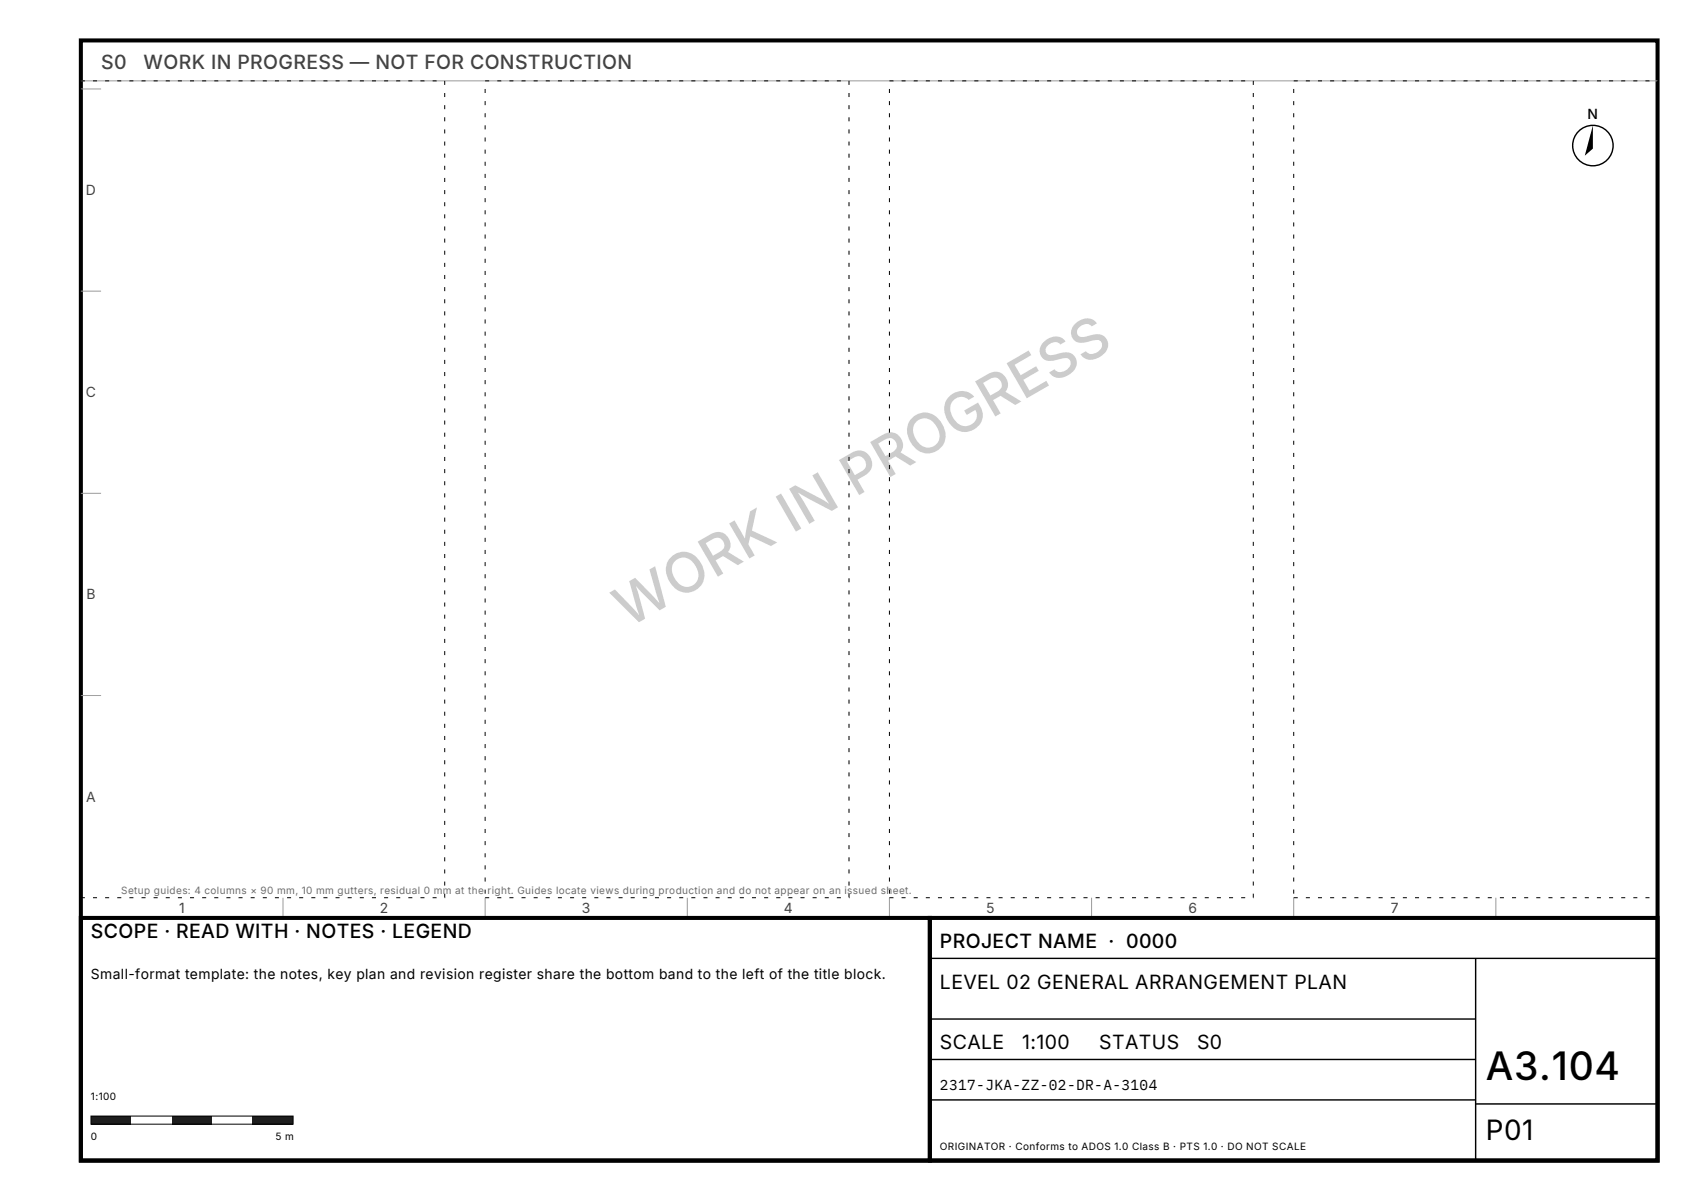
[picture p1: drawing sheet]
<svg xmlns="http://www.w3.org/2000/svg" width="420mm" height="297mm" viewBox="0 0 420 297" stroke-linecap="round" stroke-linejoin="round" font-family="sans-serif">
<defs><g id="words">
<text font-size="13.7" fill="#ccc" x="155.4" y="155.4" transform="rotate(-30 155.4 155.4)">WORK IN PROGRESS</text>
<text font-size="9.6" x="367.5" y="267">A3.104</text>
<text font-size="6.9" x="367.5" y="282">P01</text>
<g font-size="4.8" fill="#424242">
<text x="25" y="17">S0</text>
<text x="35.5" y="17">WORK IN PROGRESS — NOT FOR CONSTRUCTION</text>
</g>
<g font-size="4.8">
<text x="22.5" y="232">SCOPE · READ WITH · NOTES · LEGEND</text>
<text x="232.5" y="234.5">PROJECT NAME · 0000</text>
<text x="232.5" y="244.5">LEVEL 02 GENERAL ARRANGEMENT PLAN</text>
<text x="232.5" y="259.5">SCALE</text>
<text x="252.8" y="259.5">1:100</text>
<text x="271.9" y="259.5">STATUS</text>
<text x="296.1" y="259.5">S0</text>
</g>
<text font-size="3.6" x="232.5" y="269.5">2317-JKA-ZZ-02-DR-A-3104</text>
<g font-size="3.4">
<text x="392.7" y="29.5">N</text>
<text x="22.5" y="242">Small-format template: the notes, key plan and revision register share the bottom band to the left of the title block.</text>
</g>
<g font-size="3.4" fill="#424242">
<text x="21.3" y="48.3">D</text>
<text x="21.2" y="98.3">C</text>
<text x="21.4" y="148.3">B</text>
<text x="21.3" y="198.2">A</text>
<text x="44.3" y="225.8">1</text>
<text x="94" y="225.8">2</text>
<text x="143.9" y="225.8">3</text>
<text x="193.9" y="225.8">4</text>
<text x="244" y="225.8">5</text>
<text x="293.9" y="225.8">6</text>
<text x="344" y="225.8">7</text>
</g>
<text font-size="2.5" fill="#6d6d6d" x="30" y="221">Setup guides: 4 columns × 90 mm, 10 mm gutters, residual 0 mm at the right. Guides locate views during production and do not appear on an issued sheet.</text>
<g font-size="2.5">
<text x="22.5" y="272">1:100</text>
<text x="22.5" y="282">0</text>
<text x="68.1" y="282">5 m</text>
<text x="232.5" y="284.5">ORIGINATOR · Conforms to ADOS 1.0 Class B · PTS 1.0 · DO NOT SCALE</text>
</g>
</g></defs>
<path d="M20 10h390v277h-390zM20 227h210v60h-210z" fill="none" stroke="#000" stroke-width="1" stroke-linecap="butt"/>
<path d="M20 20h390M20 22h5M20 72h5M20 122h5M20 172h5M70 222v5M120 222v5M170 222v5M220 222v5M270 222v5M320 222v5M370 222v5" fill="none" stroke="#9b9b9b" stroke-width=".25"/>
<path d="M20 20h90v202h-90zM120 20h90v202h-90zM220 20h90v202h-90zM320 20h90v202h-90z" fill="none" stroke="#000" stroke-width=".25" stroke-dasharray="1 2" stroke-linecap="butt"/>
<circle cx="394" cy="36" r="5" fill="none" stroke="#000" stroke-width=".35"/>
<path d="M394 31v5.8l-2 1.7z" fill="#000"/>
<path d="M22.5 276h10v2h-10z" fill-rule="evenodd" fill="#1b1b1b"/>
<path d="M32.5 276h10v2h-10z" fill-rule="evenodd" fill="#fff"/>
<path d="M42.5 276h10v2h-10z" fill-rule="evenodd" fill="#1b1b1b"/>
<path d="M52.5 276h10v2h-10z" fill-rule="evenodd" fill="#fff"/>
<path d="M62.5 276h10v2h-10z" fill-rule="evenodd" fill="#1b1b1b"/>
<path d="M22.5 276h50v2h-50z" fill="none" stroke="#000" stroke-width=".25"/>
<path d="M230 227h180v60h-180z" fill="none" stroke="#000" stroke-width="1" stroke-linecap="butt"/>
<path d="M230 237h180M365 237v50M230 252h135M230 262h135M230 272h135M365 273h45" fill="none" stroke="#000" stroke-width=".35"/>
<use href="#words"/>
</svg>
